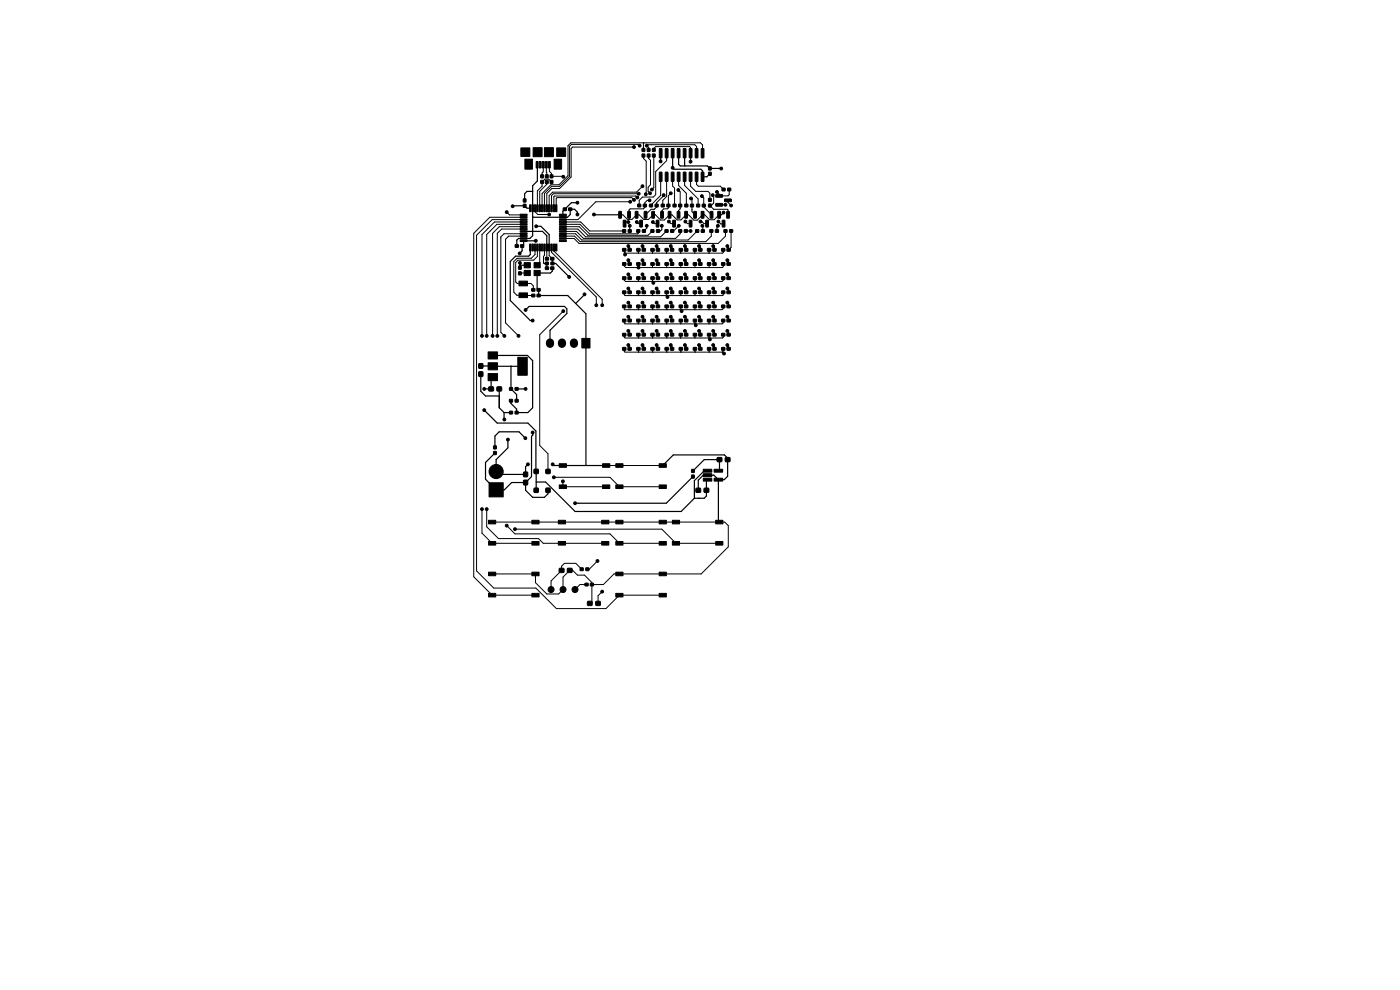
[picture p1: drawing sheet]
<svg xmlns="http://www.w3.org/2000/svg" width="297mm" height="210mm" viewBox="0 0 297 210" stroke-linecap="round" stroke-linejoin="round" font-family="sans-serif">
<g fill="#000" stroke="#000" stroke-width=".21">
<path d="M110.5 31.4h1.9v1.8h-1.9zM111.3 33.8h1.6v2.1h-1.6zM113.1 31.3h1.9v1.9h-1.9zM113.7 34.3h.5v1.3h-.5zM114.4 34.3h.4v1.3h-.4zM114.7 37.1h.6v.6h-.6zM114.7 38.3h.6v.6h-.6zM115 34.3h.5v1.3h-.5zM115.5 31.3h1.9v1.9h-1.9zM115.7 34.3h.4v1.3h-.4zM115.7 37.1h.6v.6h-.6zM115.7 38.3h.6v.6h-.6z"/>
<path d="M116.3 34.3h.5v1.3h-.5zM116.7 38.3h.6v.6h-.6zM116.7 37.1h.6v.6h-.6zM117.5 33.8h1.7v2.1h-1.7zM118.1 31.4h1.9v1.8h-1.9zM136.2 31.5h.6v.6h-.6zM136.2 32.7h.6v.6h-.6zM137.3 31.5h.6v.6h-.6zM137.3 32.7h.6v.6h-.6zM138.4 31.5h.6v.6h-.6zM138.4 32.7h.6v.6h-.6zM139.9 31.5l.5 .1v1.9l-.5-.1z"/>
<path d="M139.9 36.5l.5 .1v1.9l-.5-.1zM141.2 31.5l.5 .1-.1 1.9-.5-.1zM141.2 36.5l.5 .1-.1 1.9-.5-.1zM142.4 31.5l.6 .1-.1 1.9-.5-.1zM142.4 36.5l.6 .1-.1 1.9-.5-.1zM143.7 31.5l.6 .1-.1 1.9-.5-.1zM143.7 36.5l.6 .1-.1 1.9-.5-.1zM145 31.5l.5 .1-.1 1.9-.5-.1zM145 36.5l.5 .1-.1 1.9-.5-.1zM146.2 31.5l.6 .1-.1 1.9-.5-.1zM146.2 36.5l.6 .1-.1 1.9-.5-.1zM147.5 31.5l.6 .1-.1 1.9-.5-.1z"/>
<path d="M147.5 36.5l.6 .1-.1 1.9-.5-.1zM148.8 31.5l.5 .1v1.9l-.5-.1zM148.8 36.5l.5 .1v1.9l-.5-.1zM150.3 36.5h.6v.7h-.6zM150.3 35.4h.6v.7h-.6zM109.3 51.9h.7v.6h-.7zM110.1 59.6h1.8v1h-1.8zM110.4 45.5l1.4-.1v.3h-1.4zM110.4 46l1.4-.1v.3h-1.4zM110.4 46.5l1.4-.1v.3h-1.4zM110.4 47l1.4-.1v.3h-1.4zM110.4 47.5l1.4-.1v.3h-1.4z"/>
<path d="M110.4 48l1.4-.1v.3h-1.4zM110.4 48.5l1.4-.1v.3h-1.4zM110.4 49l1.4-.1v.3h-1.4zM110.4 49.5l1.4-.1v.3h-1.4zM110.4 50l1.4-.1v.3h-1.4zM110.4 50.5l1.4-.1v.3h-1.4zM110.4 51l1.4-.1v.3h-1.4zM110 56.5h.6v.6h-.6zM110 57.7h.6v.6h-.6zM110.4 51.9h.7v.6h-.7zM111 43.3h.6v.7h-.6zM111 42.2h.6v.6h-.6z"/>
<path d="M111.2 57.4h1.3v1.1h-1.3zM111.2 55.7h1.3v1.1h-1.3zM112.4 51.8h.3l-.1 1.4h-.2zM112.4 43.5h.3l-.1 1.4-.2-.1zM112.9 51.8h.2v1.4h-.3zM112.9 43.5h.2v1.4l-.3-.1zM113.3 57.4h1.3v1.1h-1.3zM113.3 55.7h1.3v1.1h-1.3zM113.4 51.8h.3l-.1 1.4h-.2zM113.4 43.5h.3l-.1 1.4-.2-.1zM113.9 51.8h.2v1.4h-.3zM113.9 43.5h.2v1.4l-.3-.1z"/>
<path d="M114.4 51.8h.3l-.1 1.4h-.2zM114.4 43.5h.3l-.1 1.4-.2-.1zM114.9 51.8h.2v1.4h-.3zM114.9 43.5h.2v1.4l-.3-.1zM115.4 51.8h.3l-.1 1.4h-.2zM115.4 43.5h.3l-.1 1.4-.2-.1zM115.7 56.6h.7v.6h-.7zM115.9 51.8h.2v1.4h-.3zM115.9 43.5h.2v1.4l-.3-.1zM115.7 55.6h.6v.6h-.6zM115.7 54.6h.7v.6h-.7zM116.4 51.8h.3l-.1 1.4h-.2z"/>
<path d="M116.4 43.5h.3l-.1 1.4-.2-.1zM116.8 56.6h.7v.6h-.7zM116.9 51.8h.2v1.4h-.3zM116.9 43.5h.2v1.4l-.3-.1zM117.4 51.8h.3l-.1 1.4h-.2zM117.4 43.5h.3l-.1 1.4-.2-.1zM116.8 54.6h.7v.6h-.7zM116.9 55.6h.6v.6h-.6zM117.9 51.8h.2v1.4h-.3zM117.9 43.5h.2v1.4l-.3-.1zM118.7 51l1.4-.1v.3h-1.3zM118.7 50.5l1.4-.1v.3h-1.3z"/>
<path d="M118.7 50l1.4-.1v.3h-1.3zM118.7 49.5l1.4-.1v.3h-1.3zM118.7 49l1.4-.1v.3h-1.3zM118.7 48.5l1.4-.1v.3h-1.3zM118.7 48l1.4-.1v.3h-1.3zM118.7 47.5l1.4-.1v.3h-1.3zM118.7 47l1.4-.1v.3h-1.3zM118.7 46.5l1.4-.1v.3h-1.3zM118.7 46l1.4-.1v.3h-1.3zM118.7 45.5l1.4-.1v.3h-1.3zM119.5 44.1h.7v.6h-.7zM120.6 44.1h.7v.6h-.7z"/>
<path d="M131.3 44.9h.5v1.4l-.5-.1zM132.1 58.7h.7v.6h-.7zM132.1 52.7h.7v.6h-.7zM132.1 55.7h.7v.6h-.7zM132.1 48.7h.6v.6h-.6zM132.2 46.7l.6 .1-.1 1.4-.5-.1zM133.2 58.7h.7v.6h-.7zM133.2 52.7h.7v.6h-.7zM133.2 55.7h.7v.6h-.7zM133.3 48.7h.6v.6h-.6zM133.2 44.9h.5v1.4l-.5-.1zM135.1 58.7h.7v.6h-.7z"/>
<path d="M135.1 52.7h.7v.6h-.7zM135.1 55.7h.7v.6h-.7zM135.1 48.7h.6v.6h-.6zM134.8 44.9h.5v1.4l-.5-.1zM135.3 43.3h.6v.6h-.6zM135.7 46.7l.6 .1-.1 1.4-.5-.1zM136.2 58.7h.7v.6h-.7zM136.2 52.7h.7v.6h-.7zM136.2 55.7h.7v.6h-.7zM136.3 48.7h.6v.6h-.6zM136.5 43.3h.6v.6h-.6zM136.7 44.9h.5v1.4l-.5-.1z"/>
<path d="M137.8 43.3h.6v.6h-.6zM138.1 58.7h.7v.6h-.7zM138.1 55.7h.7v.6h-.7zM138.1 52.7h.7v.6h-.7zM138.1 48.7h.6v.6h-.6zM138.3 44.9h.5v1.4l-.5-.1zM139 43.3h.6v.6h-.6zM139.2 58.7h.7v.6h-.7zM139.2 55.7h.7v.6h-.7zM139.2 52.7h.7v.6h-.7zM139.3 48.7h.6v.6h-.6zM139.2 46.7l.6 .1-.1 1.4-.5-.1z"/>
<path d="M140.3 43.3h.6v.6h-.6zM140.2 44.9h.5v1.4l-.5-.1zM141.1 55.7h.7v.6h-.7zM141.1 58.7h.7v.6h-.7zM141.1 48.7h.6v.6h-.6zM141.1 52.7h.7v.6h-.7zM141.5 43.3h.6v.6h-.6zM142.2 55.7h.7v.6h-.7zM142.2 58.7h.7v.6h-.7zM142.2 52.7h.7v.6h-.7zM141.8 44.9h.5v1.4l-.5-.1zM142.3 48.7h.6v.6h-.6z"/>
<path d="M142.8 43.3h.6v.6h-.6zM142.7 46.7l.6 .1-.1 1.4-.5-.1zM144 43.3h.6v.6h-.6zM144 48.7h.6v.6h-.6zM144.1 55.7h.7v.6h-.7zM144.1 58.7h.7v.6h-.7zM144.1 52.7h.7v.6h-.7zM143.7 44.9h.5v1.4l-.5-.1zM145.2 48.7h.6v.6h-.6zM145.2 55.7h.7v.6h-.7zM145.2 58.7h.7v.6h-.7zM145.2 52.7h.7v.6h-.7z"/>
<path d="M145.3 43.3h.6v.6h-.6zM145.3 44.9h.5v1.4l-.5-.1zM146.5 43.3h.6v.6h-.6zM146.2 46.7l.6 .1-.1 1.4-.5-.1zM147.1 52.7h.7v.6h-.7zM147.1 55.7h.7v.6h-.7zM147.1 58.7h.7v.6h-.7zM147.6 48.7h.6v.6h-.6zM147.2 44.9h.5v1.4l-.5-.1zM147.8 43.3h.6v.6h-.6zM148.2 52.7h.7v.6h-.7zM148.2 55.7h.7v.6h-.7z"/>
<path d="M148.2 58.7h.7v.6h-.7zM148.8 48.7h.6v.6h-.6zM149 43.3h.6v.6h-.6zM148.8 44.9h.5v1.4l-.5-.1zM150.1 55.7h.7v.6h-.7zM150.1 52.7h.7v.6h-.7zM150.1 58.7h.7v.6h-.7zM149.7 46.7l.6 .1-.1 1.4-.5-.1zM150.6 48.7h.6v.6h-.6zM150.3 42.1h.6v.6h-.6zM150.3 43.3h.6v.6h-.6zM150.7 44.9h.5v1.4l-.5-.1z"/>
<path d="M151.2 55.7h.7v.6h-.7zM151.2 52.7h.7v.6h-.7zM151.2 58.7h.7v.6h-.7zM151.8 48.7h.6v.6h-.6zM151.9 41.3h1.3l.1 .5h-1.4zM151.9 43.2h1.3l.1 .5h-1.4zM152.3 44.9h.5v1.4l-.5-.1zM153.1 58.7h.7v.6h-.7zM153.1 52.7h.7v.6h-.7zM153.1 55.7h.7v.6h-.7zM153.2 39.9h.6v.6h-.6zM153.6 48.7h.6v.6h-.6z"/>
<path d="M153.2 46.7l.6 .1-.1 1.4-.5-.1zM153.7 42.2h1.4l.1 .5-1.4 .1zM154.2 58.7h.7v.6h-.7zM154.2 52.7h.7v.6h-.7zM154.2 55.7h.7v.6h-.7zM154.4 39.9h.6v.6h-.6zM154.2 44.9h.5v1.4l-.5-.1zM154.8 48.7h.6v.6h-.6zM101.6 77.2h.8v.9h-.8zM101.6 78.9h.8v.9h-.8zM103.5 74.7h2v1.4h-2zM103.5 77h2v1.4h-2z"/>
<path d="M109.8 75.8h2v3.8h-2zM110.1 62.1h1.8v1h-1.8zM112.8 61.2h.7v.6h-.7zM112.8 62.4h.7v.6h-.7zM113.9 61.2h.7v.6h-.7zM113.9 62.4h.7v.6h-.7zM123.4 71.8h1.8v2h-1.8zM132.1 70.7h.7v.6h-.7zM132.1 61.7h.7v.6h-.7zM132.1 73.7h.7v.6h-.7zM132.1 67.7h.7v.6h-.7zM132.1 64.7h.7v.6h-.7z"/>
<path d="M133.2 70.7h.7v.6h-.7zM133.2 61.7h.7v.6h-.7zM133.2 73.7h.7v.6h-.7zM133.2 67.7h.7v.6h-.7zM133.2 64.7h.7v.6h-.7zM135.1 67.7h.7v.6h-.7zM135.1 73.7h.7v.6h-.7zM135.1 64.7h.7v.6h-.7zM135.1 70.7h.7v.6h-.7zM135.1 61.7h.7v.6h-.7zM136.2 67.7h.7v.6h-.7zM136.2 73.7h.7v.6h-.7z"/>
<path d="M136.2 64.7h.7v.6h-.7zM136.2 70.7h.7v.6h-.7zM136.2 61.7h.7v.6h-.7zM138.1 70.7h.7v.6h-.7zM138.1 61.7h.7v.6h-.7zM138.1 64.7h.7v.6h-.7zM138.1 67.7h.7v.6h-.7zM138.1 73.7h.7v.6h-.7zM139.2 70.7h.7v.6h-.7zM139.2 61.7h.7v.6h-.7zM139.2 64.7h.7v.6h-.7zM139.2 67.7h.7v.6h-.7z"/>
<path d="M139.2 73.7h.7v.6h-.7zM141.1 61.7h.7v.6h-.7zM141.1 64.7h.7v.6h-.7zM141.1 67.7h.7v.6h-.7zM141.1 70.7h.7v.6h-.7zM141.1 73.7h.7v.6h-.7zM142.2 61.7h.7v.6h-.7zM142.2 64.7h.7v.6h-.7zM142.2 67.7h.7v.6h-.7zM142.2 70.7h.7v.6h-.7zM142.2 73.7h.7v.6h-.7zM144.1 64.7h.7v.6h-.7z"/>
<path d="M144.1 61.7h.7v.6h-.7zM144.1 73.7h.7v.6h-.7zM144.1 70.7h.7v.6h-.7zM144.1 67.7h.7v.6h-.7zM145.2 64.7h.7v.6h-.7zM145.2 61.7h.7v.6h-.7zM145.2 73.7h.7v.6h-.7zM145.2 70.7h.7v.6h-.7zM145.2 67.7h.7v.6h-.7zM147.1 67.7h.7v.6h-.7zM147.1 73.7h.7v.6h-.7zM147.1 70.7h.7v.6h-.7z"/>
<path d="M147.1 61.7h.7v.6h-.7zM147.1 64.7h.7v.6h-.7zM148.2 67.7h.7v.6h-.7zM148.2 73.7h.7v.6h-.7zM148.2 70.7h.7v.6h-.7zM148.2 61.7h.7v.6h-.7zM148.2 64.7h.7v.6h-.7zM150.1 67.7h.7v.6h-.7zM150.1 70.7h.7v.6h-.7zM150.1 73.7h.7v.6h-.7zM150.1 61.7h.7v.6h-.7zM150.1 64.7h.7v.6h-.7z"/>
<path d="M151.2 67.7h.7v.6h-.7zM151.2 70.7h.7v.6h-.7zM151.2 73.7h.7v.6h-.7zM151.2 61.7h.7v.6h-.7zM151.2 64.7h.7v.6h-.7zM153.1 73.7h.7v.6h-.7zM153.1 70.7h.7v.6h-.7zM153.1 61.7h.7v.6h-.7zM153.1 67.7h.7v.6h-.7zM153.1 64.7h.7v.6h-.7zM154.2 73.7h.7v.6h-.7zM154.2 70.7h.7v.6h-.7z"/>
<path d="M154.2 61.7h.7v.6h-.7zM154.2 67.7h.7v.6h-.7zM154.2 64.7h.7v.6h-.7zM103.5 79.3h2v1.4h-2zM103.7 82.1h1v.8h-1zM104.7 95.8h.6v.6h-.6zM104.7 94.6h.6v.6h-.6zM105.4 82.1h1v.8h-1zM108.1 82.2h.6v.6h-.6zM108.1 84.7h.6v.6h-.6zM108.1 87.2h.6v.6h-.6zM109.3 82.2h.6v.6h-.6z"/>
<path d="M109.3 84.7h.6v.6h-.6zM109.3 87.2h.6v.6h-.6zM113.3 99.6h.9v.8h-.9zM115.8 99.6h.9v.8h-.9zM118.6 98.4h1.6v.7h-1.6zM127.8 98.4h1.6v.7h-1.6zM130.6 98.4h1.6v.7h-1.6zM139.8 98.4h1.6v.7h-1.6zM146.7 99.6h.6v.6h-.6zM152.2 97.1h.9v.8h-.9zM153.9 97.1h.9v.8h-.9zM103.6 110.4h1.6v.7h-1.6z"/>
<path d="M103.6 114.9h1.6v.7h-1.6zM103.8 102.4h3v3h-3zM111.1 101.9h.8v.9h-.8zM111.1 100.2h.8v.9h-.8zM112.8 110.4h1.6v.7h-1.6zM112.8 114.9h1.6v.7h-1.6zM113.3 103.6h.9v.8h-.9zM115.8 103.6h.9v.8h-.9zM118.4 110.4h1.6v.7h-1.6zM118.4 114.9h1.6v.7h-1.6zM118.6 102.9h1.6v.7h-1.6zM127.6 110.4h1.6v.7h-1.6z"/>
<path d="M127.6 114.9h1.6v.7h-1.6zM127.8 102.9h1.6v.7h-1.6zM130.6 102.9h1.6v.7h-1.6zM130.6 110.4h1.6v.7h-1.6zM130.6 114.9h1.6v.7h-1.6zM139.8 102.9h1.6v.7h-1.6zM139.8 110.4h1.6v.7h-1.6zM139.8 114.9h1.6v.7h-1.6zM142.6 110.4h1.6v.7h-1.6zM142.6 114.9h1.6v.7h-1.6zM146.7 100.8h.6v.6h-.6zM147.7 103.6h.9v.8h-.9z"/>
<path d="M149.2 99.5h1.8v.7h-1.8zM149.2 100.5h1.8v.6h-1.8zM149.2 101.4h1.8v.7h-1.8zM149.4 103.6h.9v.8h-.9zM151.5 101.4h1.8v.7h-1.8zM151.5 99.5h1.8v.7h-1.8zM151.8 110.4h1.6v.7h-1.6zM151.8 114.9h1.6v.7h-1.6zM103.6 121.4h1.6v.7h-1.6zM103.6 125.9h1.6v.7h-1.6zM112.8 121.4h1.6v.7h-1.6zM112.8 125.9h1.6v.7h-1.6z"/>
<path d="M118.7 120.6h.9v.8h-.9zM120.4 120.6h.9v.8h-.9zM123.1 120.5h.6v.5h-.6zM124.1 123.7h.7v.6h-.7zM124.7 127.6h.9v.8h-.9zM124.3 120.5h.6v.5h-.6zM125.2 123.7h.7v.6h-.7zM126.4 127.6h.9v.8h-.9zM130.6 121.4h1.6v.7h-1.6zM130.6 125.9h1.6v.7h-1.6zM139.8 121.4h1.6v.7h-1.6zM139.8 125.9h1.6v.7h-1.6z"/>
<circle cx="119.5" cy="37.5" r=".3"/>
<circle cx="134.5" cy="31.2" r=".3"/>
<circle cx="135.7" cy="30.9" r=".3"/>
<circle cx="136.3" cy="39.5" r=".3"/>
<circle cx="137.2" cy="30.9" r=".3"/>
<circle cx="140.1" cy="34.2" r=".3"/>
<circle cx="142.7" cy="35.6" r=".3"/>
<circle cx="146.5" cy="34.3" r=".3"/>
<circle cx="153" cy="35.8" r=".3"/>
<circle cx="107.5" cy="45" r=".3"/>
<circle cx="108.8" cy="43.7" r=".3"/>
<circle cx="110.2" cy="53.7" r=".3"/>
<circle cx="110.3" cy="55.8" r=".3"/>
<circle cx="113.7" cy="51.1" r=".3"/>
<circle cx="113.8" cy="48" r=".3"/>
<circle cx="116.5" cy="45.5" r=".3"/>
<circle cx="120.8" cy="58.7" r=".3"/>
<circle cx="122.5" cy="43" r=".3"/>
<circle cx="122.5" cy="45.5" r=".3"/>
<circle cx="126" cy="45.5" r=".3"/>
<circle cx="132.6" cy="54" r=".3"/>
<circle cx="133.3" cy="55.2" r=".3"/>
<circle cx="133.3" cy="47.1" r=".3"/>
<circle cx="133.3" cy="52.2" r=".3"/>
<circle cx="133.3" cy="58.2" r=".3"/>
<circle cx="133.6" cy="47.9" r=".3"/>
<circle cx="133.7" cy="42.8" r=".3"/>
<circle cx="134.5" cy="42.4" r=".3"/>
<circle cx="135.1" cy="47.1" r=".3"/>
<circle cx="135.2" cy="41.9" r=".3"/>
<circle cx="135.5" cy="56.8" r=".3"/>
<circle cx="135.5" cy="41.1" r=".3"/>
<circle cx="136.3" cy="55.2" r=".3"/>
<circle cx="136.3" cy="52.2" r=".3"/>
<circle cx="136.3" cy="58.2" r=".3"/>
<circle cx="137" cy="41.2" r=".3"/>
<circle cx="137.2" cy="47.9" r=".3"/>
<circle cx="137.8" cy="42.5" r=".3"/>
<circle cx="137.9" cy="41" r=".3"/>
<circle cx="138.3" cy="40.2" r=".3"/>
<circle cx="138.5" cy="47.1" r=".3"/>
<circle cx="139.3" cy="55.2" r=".3"/>
<circle cx="139.3" cy="52.2" r=".3"/>
<circle cx="139.3" cy="58.2" r=".3"/>
<circle cx="140.4" cy="47.9" r=".3"/>
<circle cx="140.8" cy="41.4" r=".3"/>
<circle cx="141.9" cy="47" r=".3"/>
<circle cx="142.3" cy="41" r=".3"/>
<circle cx="142.3" cy="52.2" r=".3"/>
<circle cx="142.3" cy="55.2" r=".3"/>
<circle cx="142.3" cy="58.2" r=".3"/>
<circle cx="143.9" cy="40.3" r=".3"/>
<circle cx="144" cy="47.9" r=".3"/>
<circle cx="145.3" cy="55.2" r=".3"/>
<circle cx="145.3" cy="52.2" r=".3"/>
<circle cx="145.3" cy="58.2" r=".3"/>
<circle cx="145.4" cy="47" r=".3"/>
<circle cx="146.5" cy="49" r=".3"/>
<circle cx="146.6" cy="42.1" r=".3"/>
<circle cx="148.3" cy="52.2" r=".3"/>
<circle cx="148.3" cy="55.2" r=".3"/>
<circle cx="148.3" cy="58.2" r=".3"/>
<circle cx="148.6" cy="47" r=".3"/>
<circle cx="148.9" cy="41.6" r=".3"/>
<circle cx="149" cy="47.9" r=".3"/>
<circle cx="151.2" cy="41.4" r=".3"/>
<circle cx="151.3" cy="52.2" r=".3"/>
<circle cx="151.3" cy="55.2" r=".3"/>
<circle cx="151.3" cy="58.2" r=".3"/>
<circle cx="152.1" cy="40.7" r=".3"/>
<circle cx="152.3" cy="47.9" r=".3"/>
<circle cx="152.4" cy="47" r=".3"/>
<circle cx="153.5" cy="45.1" r=".3"/>
<circle cx="153.9" cy="43.4" r=".3"/>
<circle cx="154.3" cy="52.2" r=".3"/>
<circle cx="154.3" cy="55.2" r=".3"/>
<circle cx="154.3" cy="58.2" r=".3"/>
<circle cx="155.1" cy="43.6" r=".3"/>
<circle cx="102.2" cy="71.3" r=".3"/>
<circle cx="103.2" cy="71.3" r=".3"/>
<circle cx="104.5" cy="71.3" r=".3"/>
<circle cx="105.5" cy="71.3" r=".3"/>
<circle cx="107" cy="71.3" r=".3"/>
<circle cx="110" cy="71.3" r=".3"/>
<circle cx="111.5" cy="65.7" r=".3"/>
<circle cx="113" cy="68" r=".3"/>
<circle cx="119.5" cy="66" r=".3"/>
<circle cx="124" cy="62.4" r=".3"/>
<circle cx="126.5" cy="64.7" r=".3"/>
<circle cx="127.8" cy="64.7" r=".3"/>
<circle cx="133.3" cy="67.2" r=".3"/>
<circle cx="133.3" cy="70.2" r=".3"/>
<circle cx="133.3" cy="73.2" r=".3"/>
<circle cx="133.3" cy="64.2" r=".3"/>
<circle cx="133.3" cy="61.2" r=".3"/>
<circle cx="136.3" cy="67.2" r=".3"/>
<circle cx="136.3" cy="70.2" r=".3"/>
<circle cx="136.3" cy="73.2" r=".3"/>
<circle cx="136.3" cy="64.2" r=".3"/>
<circle cx="136.3" cy="61.2" r=".3"/>
<circle cx="138.6" cy="60" r=".3"/>
<circle cx="139.3" cy="67.2" r=".3"/>
<circle cx="139.3" cy="70.2" r=".3"/>
<circle cx="139.3" cy="64.2" r=".3"/>
<circle cx="139.3" cy="73.2" r=".3"/>
<circle cx="139.3" cy="61.2" r=".3"/>
<circle cx="141.6" cy="63" r=".3"/>
<circle cx="142.3" cy="70.2" r=".3"/>
<circle cx="142.3" cy="67.2" r=".3"/>
<circle cx="142.3" cy="73.2" r=".3"/>
<circle cx="142.3" cy="64.2" r=".3"/>
<circle cx="142.3" cy="61.2" r=".3"/>
<circle cx="144.6" cy="66" r=".3"/>
<circle cx="145.3" cy="67.2" r=".3"/>
<circle cx="145.3" cy="70.2" r=".3"/>
<circle cx="145.3" cy="64.2" r=".3"/>
<circle cx="145.3" cy="73.2" r=".3"/>
<circle cx="145.3" cy="61.2" r=".3"/>
<circle cx="147.6" cy="69" r=".3"/>
<circle cx="148.3" cy="67.2" r=".3"/>
<circle cx="148.3" cy="70.2" r=".3"/>
<circle cx="148.3" cy="73.2" r=".3"/>
<circle cx="148.3" cy="64.2" r=".3"/>
<circle cx="148.3" cy="61.2" r=".3"/>
<circle cx="150.6" cy="72" r=".3"/>
<circle cx="151.3" cy="70.2" r=".3"/>
<circle cx="151.3" cy="67.2" r=".3"/>
<circle cx="151.3" cy="64.2" r=".3"/>
<circle cx="151.3" cy="73.2" r=".3"/>
<circle cx="151.3" cy="61.2" r=".3"/>
<circle cx="153.6" cy="75" r=".3"/>
<circle cx="154.3" cy="67.2" r=".3"/>
<circle cx="154.3" cy="70.2" r=".3"/>
<circle cx="154.3" cy="73.2" r=".3"/>
<circle cx="154.3" cy="64.2" r=".3"/>
<circle cx="154.3" cy="61.2" r=".3"/>
<circle cx="102.7" cy="87" r=".3"/>
<circle cx="102.7" cy="82.5" r=".3"/>
<circle cx="107" cy="89" r=".3"/>
<circle cx="107.7" cy="93.3" r=".3"/>
<circle cx="111.4" cy="93" r=".3"/>
<circle cx="111.5" cy="82.5" r=".3"/>
<circle cx="112" cy="98.5" r=".3"/>
<circle cx="113" cy="91.8" r=".3"/>
<circle cx="117.2" cy="98.5" r=".3"/>
<circle cx="102.2" cy="108" r=".3"/>
<circle cx="103.2" cy="108" r=".3"/>
<circle cx="105.3" cy="100" r="1.5"/>
<circle cx="107.5" cy="111.5" r=".3"/>
<circle cx="109.2" cy="112.2" r=".3"/>
<circle cx="117.5" cy="101.2" r=".3"/>
<circle cx="119.4" cy="102.1" r=".3"/>
<circle cx="122" cy="106.7" r=".3"/>
<circle cx="126.8" cy="119" r=".3"/>
<circle cx="116.9" cy="125.1" r=".63"/>
<circle cx="119.4" cy="125.1" r=".63"/>
<circle cx="122" cy="125.1" r=".63"/>
<circle cx="127.8" cy="125.5" r=".3"/>
</g>
<path d="M116.7 72.7v.3M119.2 72.7v.3M121.8 72.7v.3" fill="none" stroke="#000" stroke-width="1.7"/>
<g fill="none" stroke="#000" stroke-width=".21">
<path d="M113.9 35l.1 .5M115.2 35v1.5l-.2 .2v.7M115.9 35l.1 2.4M116 38.6v.5l-1.5 1.5v3.6M116.5 35v1.3l.5 .5v.6l2.5 .1M117 38.6l-.6-.6h-.8l-.6 .6v.9l-1 1v3.7M134.5 31.2h-13l-.3 .3v6l-2.5 2.5h-1.6l-1.1 1.1v3.1M135.7 30.9l-.3-.3h-14.2l-.4 .4v6.4l-2.1 2.1h-1.7l-1.5 1.5v3.2M136.4 39.4l-1.4 1.4h-17.8l-.7 .7v2.7M136.5 30.3v1.5M136.5 33v.6l.6 .6-.1 7M137.6 31.8v-.5l-.4-.4 .2-.2h10l.4 .4v1.4"/>
<path d="M137.6 33v.6l.4 .4v5.2l-.5 .5v.9l.4 .4M138.7 31.8v-.3l.4-.4h7.2l.2 .2v3M138.7 33v6.8l-.4 .4M140.2 34.2h-.1M140.2 37.5v3.9l-2.1 2.2M141.4 32.5v1.6l-2.3 2.3v4.9l-.5 .5h-2.3l-.7 .7v1.1M141.4 37.5v4.2l-.8 .8v1.1M142.7 37.5v2l.4 .4v3.7M144 37.5v1.9l1.6 1.6v2.6M145.2 35.1l.1 .1M145.2 37.5v1.8l2.9 2.9v1.4M146.5 39.5l1.1 1.1h2.6l.4 .4v1.4"/>
<path d="M146.5 34.3h.1M146.5 37.5v2M146.5 39.5h.1M147.8 37.5v1.6l.3 .4h4.7l.7 .7M149 32.5v-1.8l-.4-.4h-27.5l-.6 .6v6.4l-1.9 1.9h-1.7l-1.9 1.9v3.1M107.5 45l.6 .6h3M108.8 43.7h.1M110.3 56.3h.1M111.1 46.6h-6.7l-3.3 3.3v71.2l3.7 3.7h8.9l4.3 4.3h10.6l2.8-2.9h9.2M111.1 49.6h-4.2l-.7 .7v20.2l.8 .8M111.1 47.6h-5.7l-2.2 2.1v21.6M111.1 48.6h-4.7l-.9 .9v21.8"/>
<path d="M111.1 50.1h-3.2l-.7 .6v17.8l2.8 2.8M111.1 47.1h-6.2l-2.7 2.6v21.6M111.1 46.1h-7.2l-3.4 3.4v72.8l3.9 3.9h9.2M111.1 48.1h-5.2l-1.4 1.4v21.8M111.6 57.7l.2 .2-1.5 .1M112.5 44.2h.1M113 46l.1 .1M113 49.1h.1M113.5 52.5v1.5l-.8 .8h-3l-.7 .7v6.5l.7 .6 3.4 .1M113.5 44.2v.7l.6 .6h2.4M114 52.5v1.9l-.8 .8h-3.3l-.5 .5v4.1l.3 .3h2.9l.5 .5v.9M114.5 52.5v3.2l-.6 .6"/>
<path d="M115.5 52.5l-.2 3.3 .7 .1v1M116 52.5v2.4M116.5 52.5v1.7l.7 .7v1M117 52.5v1l9.5 9.5v1.7M117.5 52.5v.7l10.3 10.3v1.2M119.4 47.6h3.6l2.1 2h10.2l.1-.6M119.4 48.6h3.2l1.6 1.6h16l1.2-1.2M119.4 47.1h3.8l1.9 1.9h7.3M119.4 48.1h3.5l1.8 1.8h12.8l.9-.9M126 45.5l.1 .1M131.5 45.6h.6l1 .9h1l1-.9h.5l1 1h.9l1-1h.5l1.2 1.1h.7l1.2-1.1h.5l1 1h.9l1-1h.6l1.1 1.1h.7l1.1-1.1h.5l1 1h1l1.1-1M132.4 53v.5l.2 .2"/>
<path d="M132.4 56v.4l.4 .4h20.4l.2-.2v-.6M132.4 59v.4l.3 .3h20.5l.2-.2v-.5M132.6 53.7v.3M133.3 47.1h-.5l-.3 .3 .2 .2M133.3 52.2l.3 .3v.5M133.3 55.2l.3 .3v.5M133.3 58.2l.3 .3v.5M133.6 47.9v1.1M133.6 53h.1M133.6 47.9h.1M133.7 42.8h-7.3l-3.8 3.8h-3.2M134.5 42.4l-.5-.5h-15.8l-.2 .2v2.1"/>
<path d="M135.1 47.1l.3 .3h.6M135.2 41.9l-.3-.3h-17.3l-.1 .1v2.5M135.4 56.7l.1 .1M135.4 53v.7M135.4 56v.7M135.4 59v.7M135.4 56.7h.1M135.5 41.1h-18.1l-.4 .4v2.7M136.3 58.2l.3 .3v.5M136.3 55.2l.3 .3v.5M136.3 52.2l.3 .3v.5M137.2 48.4l-.6 .6h.2"/>
<path d="M137.2 48.4h.1M137.2 47.9v.5M137.8 42.5h-.5l-.5 .5v1l-.3 .3h-2.8l-.2 .3v1M138.4 59v.7M138.4 53v.7M138.4 56v.7M138.4 56.7v.1M138.5 47.1l.3 .3h.7M138.6 59.7v.3M139.3 58.2l.3 .3v.5M139.3 55.2l.3 .3v.5M139.3 52.2l.3 .3v.5"/>
<path d="M139.6 59h.1M139.6 53h.1M140.4 47.9v.8l-.3 .3h-.5M140.8 41.4l-1.5 1.6v.9l-.5 .5h-.7l-1.2 1.2M141.4 56v.8M141.4 53v.7M141.4 59v.7M141.9 47l.4 .4h.7M142.3 58.2l.3 .3v.5M142.3 52.2l.3 .3v.5M142.3 55.2l.3 .3v.5M142.3 41l-.5 .5v2.6l-.2 .2h-.8l-.3 .3v1"/>
<path d="M143.9 40.3l.4 .4v3.6M144 47.9l-1.1 1.1h-.3M144.3 44.3h.1M144.3 44.3l-.4 .3v1M144.3 49v.6l-1 1h-19.5l-1.5-1.5h-2.9M144.4 53v.7M144.4 56v.7M144.4 59l.1 .7M144.4 56.7v.1M145.3 55.2l.3 .3v.5M145.3 52.2l.3 .3v.5M145.3 58.2l.3 .3v.5"/>
<path d="M145.4 47l.4 .4h.7M145.5 49h1M145.6 59h.1M145.6 53h.1M146.6 42.1l.2 .2v2.6l.7 .7M146.8 44.5h.1M147.4 53v.7M147.4 56v.8M147.4 59l.1 .7M147.9 49l-1.9 1.9h-22.6l-1.3-1.3h-2.7M148.3 58.2l.3 .3v.5M148.3 55.2l.3 .3v.5"/>
<path d="M148.3 52.2l.3 .3v.5M148.6 47h.3l.4 .4h.7M148.9 41.6l.4 .4v1.9l1.6 1.7M149 47.9l.1 1.1M150.4 53v.7M150.4 56v.7M150.4 59l.1 .7M150.4 56.7v.1M150.9 49v1.1l-1.2 1.2h-26.6l-1.2-1.2h-2.5M151.2 41.4l.2 .2v1.5l-.5 .5h-.3l.8 .8M151.3 55.2l.3 .3v.5M151.3 58.2l.3 .3v.5"/>
<path d="M151.3 52.2l.3 .3v.5M151.4 44.4h2.9l.2 .2v1M151.4 44.4h.1M151.6 59h.1M151.6 53h.1M152.3 47.9l-.2 .2v.9M152.4 47l.5 .5 .6-.1M152.6 43.5h1.3M153.4 53l-.1 .7h-20.7M153.9 43.4v.1M153.9 49v1.1l-1.5 1.5h-29.6l-1-1h-2.4M154.3 55.2l.3 .3v.5"/>
<path d="M154.3 58.2l.3 .3v.5M154.4 42.5v.4l.7 .7M154.7 40.2v1.1l-.2 .3h-1.9v-.4l-.5-.5M155.1 49v3.5l-.5 .5v-.5l-.3-.3M119.5 66l-5 5v23.5l1.7 1.8v3.7M124 62.4v.1M132.4 62v.5l.2 .2h20.7l.1-.7M132.4 65l.1 .7h20.7l.2-.2v-.5M132.4 68v.5l.2 .2h20.6l.2-.2v-.5M132.4 71v.5l.2 .2h20.7l.1-.7M132.4 74v.5l.2 .2h20.6M133.3 61.2l.3 .3v.5"/>
<path d="M133.3 64.2l.3 .3v.5M133.3 67.2l.3 .3v.5M133.3 70.2l.3 .3v.5M133.3 73.2l.3 .3v.5M135.4 62l.1 .7M135.4 65l.1 .7M135.4 68v.7M135.4 71l.1 .7M135.4 74l.1 .7M135.4 68.7h.1M136.3 73.2l.3 .3v.5M136.3 61.2l.3 .3v.5"/>
<path d="M136.3 64.2l.3 .3v.5M136.3 67.2l.3 .3v.5M136.3 70.2l.3 .3v.5M138.4 62l.1 .7M138.4 65l.1 .7M138.4 68v.7M138.4 71l.1 .7M138.4 74l.1 .7M138.4 68.7h.1M139.3 61.2l.3 .3v.5M139.3 70.2l.3 .3v.5M139.3 73.2l.3 .3v.5"/>
<path d="M139.3 64.2l.3 .3v.5M139.3 67.2l.3 .3v.5M139.6 74h.1M139.6 62h.1M139.6 68h.1M141.4 62l.1 .7M141.4 65l.1 .7M141.4 68v.7M141.4 71l.1 .7M141.4 74l.1 .7M141.6 62.7v.3M142.3 73.2l.3 .3v.5"/>
<path d="M142.3 70.2l.3 .3v.5M142.3 67.2l.3 .3v.5M142.3 61.2l.3 .3v.5M142.3 64.2l.3 .3v.5M144.4 62l.1 .7M144.4 65l.1 .7M144.4 68v.7M144.4 71v.7M144.4 74l.1 .7M144.4 68.7h.1M144.6 65.7v.3M145.3 73.2l.3 .3v.5"/>
<path d="M145.3 70.2l.3 .3v.5M145.3 67.2l.3 .3v.5M145.3 64.2l.3 .3v.5M145.3 61.2l.3 .3v.5M145.6 68h.1M145.6 62h.1M145.6 74h.1M147.4 62l.1 .7M147.4 65v.7M147.4 68v.7M147.4 71v.7M147.4 74l.1 .7"/>
<path d="M147.6 68.7v.3M148.3 73.2l.3 .3v.5M148.3 70.2l.3 .3v.5M148.3 67.2l.3 .3v.5M148.3 64.2l.3 .3v.5M148.3 61.2l.3 .3v.5M150.4 62l.1 .7M150.4 65v.7M150.4 68v.7M150.4 71v.7M150.4 74l.1 .7M150.4 68.7h.1"/>
<path d="M150.6 71.7v.3M151.3 61.2l.3 .3v.5M151.3 73.2l.3 .3v.5M151.3 70.2l.3 .3v.5M151.3 67.2l.3 .3v.5M151.3 64.2l.3 .3v.5M151.6 68h.1M151.6 62h.1M151.6 74h.1M153.2 74.7l.4 .3M153.4 74v.5l-.2 .2M154.3 64.2l.3 .3v.5"/>
<path d="M154.3 73.2l.3 .3v.5M154.3 70.2l.3 .3v.5M154.3 67.2l.3 .3v.5M154.3 61.2l.3 .3v.5M106.9 88.9l.1 .1M113 91.7v.1M124.3 98.7l-.1 .1M128.6 98.8h12M102.2 108v5.1l2.2 2.1h9.2M103.2 108v3.8l2.6 2.4h8.4l1 1h13.2M104.4 110.8h49.4l.7 .7v4.5l-5.7 5.8h-18.6l-2.2 2.2h-2.4M107.5 111.5l1.7 1.7h20.2l2 2h9.2"/>
<path d="M109.2 112.2h31.2l3 3h9.2M117.5 101.2h11.9l2 2h9.2M119.4 102.1v1.1h9.2M126.8 119l-1.8 1.8h-.4M152.4 110.6l.2 .2M104.4 121.8h9.2v1.8l2.4 2.4h2.5l.9-.9v-2.7l1.5-1.4h.6l1 1h1.5l1.6 1.6v4l-.5 .4M123.4 120.8l-1.2-1.3h-2.4l-.7 .6v.9l-2.2 2.2v1.9M124.4 124h-1.4l-1 1.1M127.8 125.5l-.9 .9v1.6"/>
</g>
<g fill="none" stroke="#000" stroke-width=".25">
<path d="M114 35.5v2.9l-1 1v10.6l-.6 .6h-2.4l-.4 .4v1.2M140.2 32.5v1.7M142.7 32.5v3.1l.3 .3h5.7l.3 .3v1.3h1l.6-.6M144 32.5v2.4l.3 .3h5.8l.5 .5h2.4M145.2 32.5v2.6M108.8 43.7h2.5l.5 .5h.7M110.3 55.8v1M110.3 56.3h1.5M111.1 49.1h1.9M112.5 52.5v1.5l-.3 .3h-2.8l-1.2 1.2v8.2l4.3 4.3h.5M113 40.6h-1.2l-.5 .5v1.4M113 49.1h2.1l.9 .9v2.5"/>
<path d="M113.7 51.1h-2.6v.8l-.3 .3v1l-.6 .5M113.8 48h1l1.7 1.7v2.8M117.2 56.9v.6l-.4 .4h-2.9v3.3l.4 .3v1.2h6.1l1.7 1.7M117.2 55.9h.7l2.9 2.8M122.5 45.5v-.5l-.6-.6h-.9v1.1l-.6 .6h-7.3M122.5 43h-1.3l-1.8 1.8v.8M126.1 45.6h5.4M153.5 45.1l-.5 .5h-.4M102 79.4v3.6l1 1h2.9M102 77.6l8.8 .1M104.5 75.4h7.4l1.1 1.1v10l-1 1h-2.4v-.7l-1.2-1.2v-.6M108.4 77.7v4.8l1.2 1.2v1.3"/>
<path d="M108.4 77.7h.1M111.5 65.7l.7-.7h7.6l.4 .5v1l-3.5 3.6v2.7M122.1 64.4l2.2 2.2v32.1M124 62.5l-1.9 1.9M102.7 87l2.8 2.7h6.5l1.7 1.7 .1 12.6M104.5 80l-.3 .4v2.1h-1.5M105 96.1l-2 2v3.6l2.2 2.2h1.8l1.5-1.5h3M105.9 82.5v4l1 1M106.9 87.5v1.4M106.9 87.5h1.5M107.8 93.3v1.7l-2.6 2.5v2.5l.7 .6h5.6v-1.6l.5-.5M109.6 82.5h1.9"/>
<path d="M111.5 93l-1.4-1.4h-4.2l-.9 .9v2.4M113 91.8v.5l-.2 .3v8.5l-1.3 1.3M117.2 98.5l.3 .3h11.1M140.6 98.8l2.2-2.3h10.9l.7 .7v3.8l-.8 .8h-1.2M150.1 99.8h-.7l-2.1 2.2v3.7M152.4 99.8l.2-.2v-2.1h-3.2l-2.4 2.4M111.5 102.4v1.6l1.5 1.5h2.5l.7-.7v-.8M113.8 102.2h2l6.2 6.3h22.5l2.8-2.8M147 101.1l-5.7 5.7h-19.3M148.3 105.7h.1M150.1 101.8l-.2 .2v3.2l-.5 .5h-2.1M152.4 101.8l-.9-1h-2.3l-1.1 1.1v2.1"/>
<path d="M152.4 101.8v8.8"/>
</g>
</svg>
